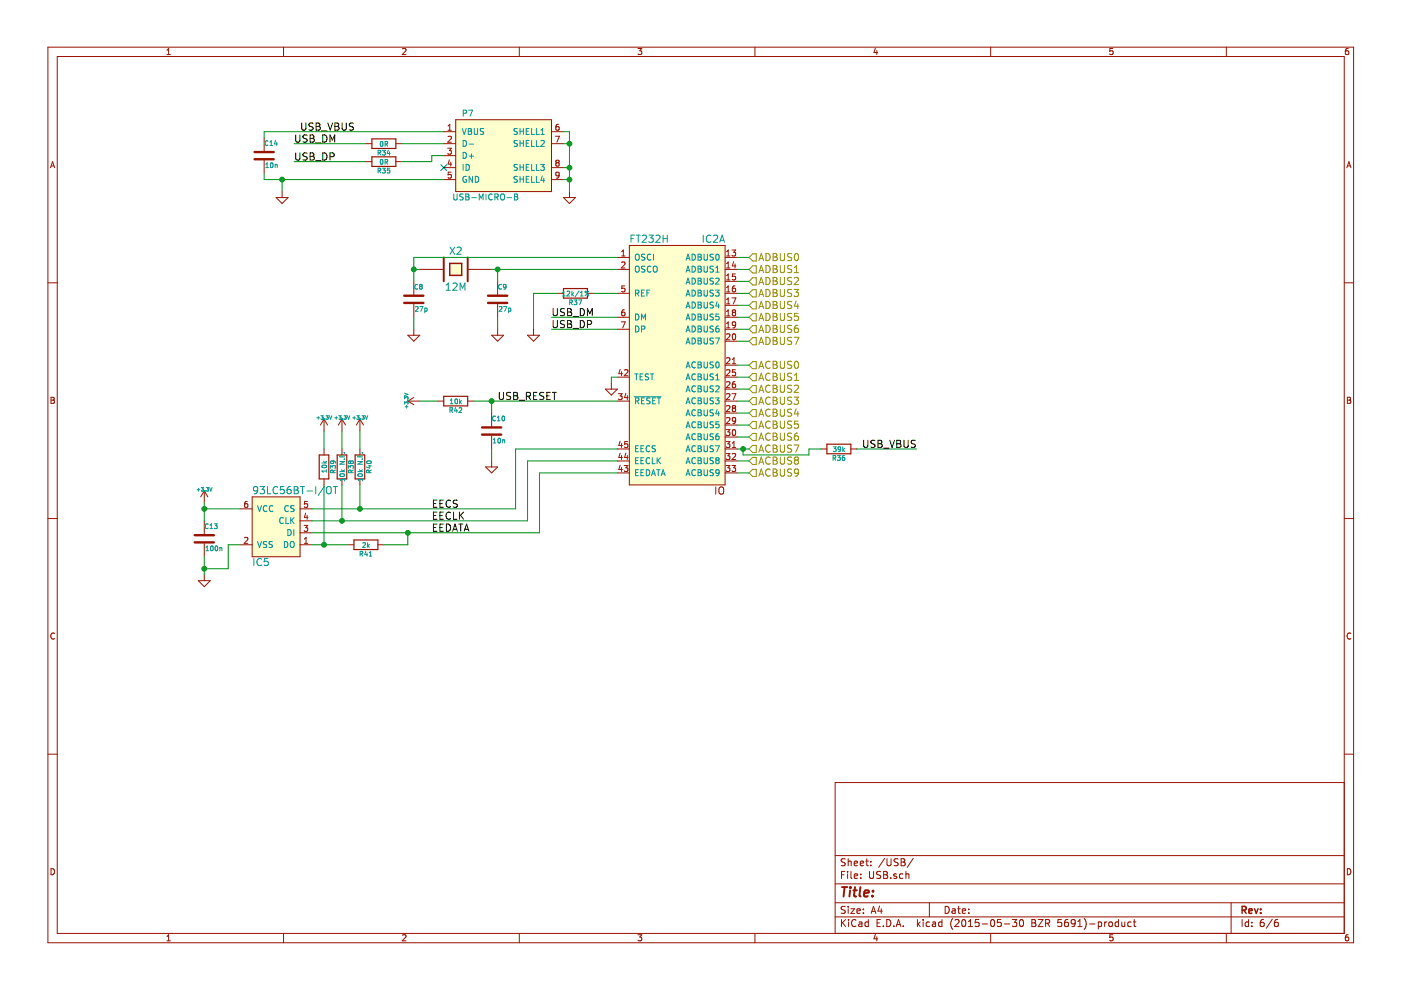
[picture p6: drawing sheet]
<svg xmlns="http://www.w3.org/2000/svg" width="297mm" height="210mm" viewBox="0 0 297 210" stroke-linecap="round" stroke-linejoin="round" font-family="sans-serif">
<g fill="#fffecd" stroke="#fffecd" stroke-width=".21">
<path d="M133.4 52h20.3v50.8h-20.3z" fill-rule="evenodd"/>
<path d="M53.5 105.4h10.1v12.6h-10.1z" fill-rule="evenodd"/>
<path d="M96.6 25.4h20.3v15.2h-20.3z" fill-rule="evenodd"/>
</g>
<g fill="none" stroke="#981200" stroke-width=".21">
<path d="M10.2 10h276.8v189.9h-276.8zM12.1 12h272.9v185.9h-272.9zM35.4 11.6h.7M35.4 10.6l.3-.3v1.3M60.1 10v2M85.3 10.4l.5-.1 .3 .3-.8 1h.8M110.1 10v2M135.3 10.3h.8l-.5 .5h.3l.2 .2-.1 .4-.2 .2-.5-.2M160.1 10v2M185.6 10.2l-.3 .9h.8M185.9 10.7v.9M210 10v2"/>
<path d="M235.9 10.3h-.6v.6l.6-.1 .1 .5-.2 .3-.5-.2M260 10v2M285.8 10.3h-.3l-.2 .3-.1 .7 .3 .3 .4-.2 .1-.4-.2-.2h-.3l-.3 .2M10.7 35.6l.4-1.3 .5 1.3M10.8 35.2h.7M56 29.2v2.8M56 34v2.8M77.6 30.5h1.3M77.6 34.3h1.3M83.9 30.5h1.3M83.9 34.3h1.3M94.1 30.5h2.5"/>
<path d="M94.1 27.9h2.5M94.1 33h2.5M94.1 35.5h2.5M94.1 38.1h2.5M94.9 31.4h.8l-.4 .5 .4 .1v.6l-.2 .1-.6-.1M95 27.6h.7M95 26.7l.4-.3v1.2M95 29l.5-.1 .2 .3-.8 1h.8M95.3 33.9l-.3 .9h.8M95.6 34.4v.8M95.7 36.5h-.7v.6h.7v.5l-.2 .2-.5-.2M96.6 25.4h20.3v15.2h-20.3z"/>
<path d="M116.9 30.5h2.6M116.9 27.9h2.6M116.9 35.5h2.6M116.9 38.1h2.6M117.8 28.9h.8l-.5 1.3M118.1 34.5l-.3-.2 .3-.3 .4 .1 .1 .2-.3 .2M118.1 34.5l-.3 .3 .1 .3 .2 .1h.2l.3-.2-.1-.4-.2-.1M118.1 34.5h.2M118.4 26.4h-.3l-.2 .3-.1 .7 .3 .2 .4-.1-.1-.6-.3-.1-.3 .3M118.6 37l-.3 .3-.4-.1v-.6l.4-.1 .3 .2-.1 .8-.3 .3h-.3M285.6 35.6l.4-1.3 .4 1.3M285.7 35.2h.6"/>
<path d="M10.2 60h1.9M58.5 41.9h2.6l-1.3 1.3zM59.8 40.6v1.3M87.7 59.7v2.7M89 57.1h5.1M99.2 57.1h5M105.5 59.7v2.7M119.5 41.9h2.5l-1.3 1.3zM120.7 40.6v1.3M130.9 54.6h2.5M130.9 57.1h2.5M131.8 54.3h.7"/>
<path d="M131.8 53.4l.4-.4v1.3M131.8 55.6l.5-.1 .2 .4-.8 .9h.8M133.4 52h20.3v50.8h-20.3zM153.7 54.6h2.6M153.7 57.1h2.6M153.7 59.7h2.6M154 54.3h.8M154 56.8h.8M154 53.4l.4-.4v1.3M154 55.9l.4-.4v1.3M154 58.4l.4-.3v1.3M154 59.4h.8"/>
<path d="M155.2 53h.8l-.5 .5 .4 .1v.5l-.2 .2-.5-.2M155.5 55.5l-.2 .9h.7M155.8 56v.8M155.9 58.1h-.6v.6h.6v.5l-.2 .2-.4-.2M285 60h2M86.5 71.1h2.5l-1.3 1.2zM87.7 64.5v2.8M87.7 69.8v1.3M104.2 71.1h2.6l-1.3 1.2zM105.5 64.5v2.8M105.5 69.8v1.3M111.9 71.1h2.5l-1.3 1.2z"/>
<path d="M113.1 69.8v1.3M118.2 62.2h1.3M124.5 62.2h1.3M130.9 62.2h2.5M130.9 67.3h2.5M130.9 69.8h2.5M130.9 80h2.5M131.5 78.3l-.3 .9h.8M131.7 68.2h.9l-.6 1.3M131.8 78.8v.9M132.4 65.7h-.4l-.1 .3-.1 .7 .2 .3 .5-.2-.1-.6h-.4l-.2 .2M132.4 78.5l.5-.1 .2 .3-.8 1h.8"/>
<path d="M132.5 60.6h-.6l-.1 .6h.7v.6l-.2 .1-.5-.1M153.7 62.2h2.6M153.7 67.3h2.6M153.7 69.8h2.6M153.7 72.3h2.6M153.7 77.4h2.6M153.7 80h2.6M153.7 64.7h2.6M154 61.9h.8M154 67h.8M154 70.9l.5-.1 .3 .3-.8 .9h.8M154 76l.5-.1 .3 .3-.8 .9h.8"/>
<path d="M154 78.5l.5-.1 .3 .3-.8 1h.8M154 61l.4-.4v1.3M154 63.5l.4-.3v1.2M154 66.1l.4-.4v1.3M154 68.6l.4-.4v1.3M154 64.4h.8M154 69.5h.8M155.2 63.2h.8l-.5 1.2M155.3 77.1h.7M155.3 76.2l.3-.3v1.2M155.4 70.9l.1-.1a.67 .67 0 0 1 .5 .6 .67 .67 0 0 1-.5 .6l-.2-.4zM155.5 66.2l-.2-.2 .2-.3 .4 .1 .1 .2-.3 .2"/>
<path d="M155.5 66.2l-.2 .3v.3l.2 .2h.2l.3-.3-.1-.3-.2-.2M155.5 66.2h.2M155.8 60.6l-.3 .1-.2 .2v.7l.2 .3 .4-.1-.1-.6-.3-.1-.2 .2M155.9 78.4h-.6v.6h.6v.5l-.2 .2-.4-.2M156 68.8l-.3 .2-.3-.1-.1-.6 .4-.1 .3 .3-.1 .7-.3 .3h-.2M10.8 84.2h.4l.3 .3-.3 .3 .4 .3-.3 .4h-.5zM10.8 84.8h.4M68.7 88.8v2.6M68.7 95.2v1.3M68.7 88.8l-.8 1.3M68.7 88.8l.8 1.3M72.5 88.8v2.6"/>
<path d="M72.5 95.2v1.3M72.5 88.8l-.8 1.3M72.5 88.8l.8 1.3M76.3 88.8v2.6M76.3 95.2v1.3M76.3 88.8l-.7 1.3M76.3 88.8l.8 1.3M86.5 85h2.5M86.5 85l1.2 .8M87.7 84.3l-1.2 .7M92.8 85h1.3M99.2 85h1.2"/>
<path d="M103 99h2.5l-1.3 1.3zM104.2 87.6v2.8M104.2 92.4v2.8M104.2 97.7v1.3M128.4 82.5h2.5l-1.3 1.3zM129.6 81.2v1.3M130.9 95.2h2.5M130.9 97.7h2.5M130.9 85h2.5M131.1 83.5h.8l-.4 .5 .4 .1v.5l-.2 .1-.6-.1M131.5 98.6l-.3 .9h.8M131.5 96.1l-.3 .9h.8"/>
<path d="M131.5 93.5l-.3 1h.8M131.8 94v.9M131.8 96.6v.8M131.8 99.1v.9M132.3 98.7h.8l-.4 .5 .4 .1v.5l-.2 .2-.6-.2M132.7 83.4l-.3 .9h.8M132.7 96.1l-.3 .9h.8M133 83.9v.8M133 96.6v.8M133.1 93.6h-.6l-.1 .6h.7v.6l-.2 .1-.5-.1M153.7 92.7h2.6M153.7 95.2h2.6"/>
<path d="M153.7 97.7h2.6M153.7 85h2.6M153.7 82.5h2.6M153.7 87.6h2.6M153.7 90.1h2.6M154 91.1h.8l-.5 .5 .4 .1v.5l-.2 .2-.5-.2M154 93.6h.8l-.5 .5 .4 .1v.6l-.2 .1-.5-.1M154 96.2h.8l-.5 .4 .4 .1v.6l-.2 .1-.5-.1M154 98.7h.8l-.5 .5 .4 .1v.5l-.2 .2-.5-.2M154 81l.5-.1 .3 .4-.8 .9h.8M154 83.6l.5-.1 .3 .3-.8 .9h.8M154 86.1l.5-.1 .3 .4-.8 .9h.8"/>
<path d="M154 88.6l.5-.1 .3 .4-.8 .9h.8M155.2 98.7h.8l-.5 .5 .4 .1v.5l-.2 .2-.5-.2M155.2 83.5h.8l-.5 1.2M155.3 96.3l.4-.1 .3 .3-.8 .9h.8M155.3 94l.3-.4v1.3M155.3 94.9h.7M155.4 91.2l.1-.1a.67 .67 0 0 1 .5 .6 .67 .67 0 0 1-.5 .7l-.2-.5zM155.5 86.5l-.2-.2 .2-.3 .4 .1 .1 .2-.3 .2M155.5 86.5l-.2 .3v.3l.2 .2h.2l.3-.3-.1-.3-.2-.2M155.5 86.5h.2M155.8 80.9l-.3 .1-.2 .2v.7l.2 .3 .4-.1-.1-.6-.3-.1-.2 .2M156 89.1l-.3 .2h-.3l-.1-.7 .4-.1 .3 .3-.1 .7-.3 .3h-.2"/>
<path d="M174 95.2h1.3M180.4 95.2h1.3M285.7 84.2h.4l.3 .3-.3 .3 .3 .3-.2 .4h-.5zM285.7 84.8h.4M10.2 109.9h1.9M43.3 104.1l-.8 1.3M43.3 104.1v2.5M43.3 110.4v2.8M43.3 115.3v2.7M43.3 104.1l.8 1.3M50.9 115.5h2.6M50.9 107.9h2.6"/>
<path d="M51.8 114l.5-.1 .3 .4-.8 .9h.8M52.4 106.3l-.3 .1-.2 .2-.1 .7 .3 .3 .4-.1-.1-.7h-.3l-.3 .2M53.5 105.4h10.1v12.6h-10.1zM63.6 115.5h2.6M63.6 113h2.6M63.6 110.4h2.6M63.6 107.9h2.6M64.5 111.4h.7l-.4 .5 .4 .1v.5l-.2 .2-.5-.2M64.5 115.2h.7M64.5 114.3l.4-.4v1.3M64.8 108.8l-.3 .9h.8M65.1 109.3v.8"/>
<path d="M65.2 106.3h-.6l-.1 .6h.7v.6l-.2 .1-.5-.1M68.7 101.5v1.3M72.5 101.5v1.3M73.8 115.5h1.2M76.3 101.5v1.3M80.1 115.5h1.3M130.9 100.3h2.5M151.8 103.2v1.6M152.5 103.5a.5 .5 0 0 1 .6-.3 .5 .5 0 0 1 .3 .6v.8l-.3 .2a.53 .53 0 0 1-.7-.5zM153.7 100.3h2.6M285 109.9h2M11.6 134.3a.58 .58 0 0 0-.8 .5 .58 .58 0 0 0 .8 .6"/>
<path d="M42 123.1h2.6l-1.3 1.3zM43.3 121.9v1.2M286.4 134.3a.58 .58 0 0 0-.8 .5 .58 .58 0 0 0 .8 .6M10.2 159.9h1.9M285 159.9h2M285 165.9h-107.9v32M10.8 184.2a.65 .65 0 0 1 .8 .6 .65 .65 0 0 1-.8 .7zM35.4 198.5l.3-.3v1.3M35.4 199.5h.7M60.1 197.9v2M85.3 198.3l.5-.1 .3 .3-.8 1h.8M110.1 197.9v2"/>
<path d="M135.3 198.2h.8l-.5 .5h.3l.2 .2-.1 .5-.2 .1-.5-.1M160.1 197.9v2M177.1 194.4h107.9M177.1 191.4h107.9M177.1 187.4h107.9M177.1 181.4h107.9M178.4 185.5h.5M178.4 195v1.5M178.6 195.6l.7 .9M179.1 184.8h-.7v1.5M179.2 192.2h-.6l-.3 .2 .1 .4 .7 .3v.4l-.2 .2-.6-.1M179.2 182.1h-.6l-.3 .2 .1 .3 .7 .4v.4l-.2 .2-.6-.1"/>
<path d="M179.3 195l-.9 .8M179.7 184.8v.1M179.7 185.3v1M179.8 182.1v1.5M179.8 192.2v.1M179.8 192.7v1M179.8 182.7l.2-.1h.4l.1 1M179.9 195v.1M179.9 195.5v1M180.4 192.7h.8l-.8 1h.8M180.4 184.8v1.3l.2 .2M181.1 183.1l.7-.2v-.3h-.5l-.2 .2 .1 .7h.6"/>
<path d="M181.1 185.8l.7-.2v-.3h-.4l-.3 .2 .1 .7h.6M181.5 195.1a.71 .71 0 0 0-1 .5 .71 .71 0 0 0 .7 .9l.3-.2M181.7 193.2l.7-.2-.1-.2-.4-.1-.2 .2 .1 .7h.5M182.1 195.5h.6l.1 1M182.4 183.1l.7-.2v-.3h-.5l-.2 .2 .1 .7h.6M182.5 186.1v.2M182.5 185.3v.2M182.8 195.8l-.8 .3 .3 .4 .5-.1M183.1 193.5v.2M183.1 192.8v.1M183.6 182.6h.5M183.8 182.1v1.3l.3 .2"/>
<path d="M184.1 195.5h-.4l-.3 .2 .1 .6 .2 .2 .4-.1M184.1 195v1.5M184.4 184.8v1.2l.2 .3h.3l.3-.3v-1.2M184.6 183.4v.2M184.6 182.6v.2M184.7 193.7l.5-1.5 .5 1.5M184.8 193.2h.7M185.6 198.1l-.3 .9h.8M185.9 198.6v.9M186 195.7h.5M186.5 192.1l-.4 1.1h1M186.7 195h-.7v1.5h.7"/>
<path d="M186.7 184.8h-.6l-.2 .2v.3l.7 .4v.4l-.2 .2-.5-.1M186.8 192.7v1M187.3 196.3v.2M187.3 185.5h.6M187.3 184.8h.6l.2 .2-.2 .5 .2 .1 .1 .4-.3 .3h-.6zM187.6 182l-1.3 1.9M188 195a.76 .76 0 0 1 .9 .7 .76 .76 0 0 1-.9 .8zM188.1 182.1v1.2l.2 .3h.3l.3-.3v-1.2M188.8 186.1v.2M189.5 196.3v.2M190 196.5l.5-1.5 .5 1.5M190.1 185.3h-.4l-.2 .2 .1 .2 .5 .1v.4h-.6"/>
<path d="M190.1 196h.8M190.4 182.1h-.6l-.2 .2v.3l.7 .4v.4l-.2 .2-.5-.1M191.1 182.1h.5l.2 .2-.2 .5 .2 .1 .1 .4-.3 .3h-.5zM191.1 182.8h.5M191.4 185.3h-.4l-.3 .2 .1 .6 .2 .2 .4-.1M191.5 196.3v.2M192.1 185.4l.2-.1h.4v1M192.1 184.8v1.5M193.6 182l-1.2 1.9M194.5 195v1.5M194.7 195.9l.4 .6M195.1 195.5l-.6 .5"/>
<path d="M195.7 195v.1M195.7 195.5v1M197 191.4v3M197.1 195.5h-.5l-.2 .2v.6l.2 .2 .5-.1M197.7 195.5h.6l.1 1M198.4 195.8l-.7 .3 .2 .4 .5-.1M199.7 195.5h-.4l-.3 .2 .1 .6 .2 .2 .4-.1M199.7 195v1.5M200.4 192.2a.76 .76 0 0 1 .9 .7 .76 .76 0 0 1-.9 .8zM201.9 192.8h.6v.9M202 194.8a1.71 1.71 0 0 0 0 2.2M202.5 195.1l.6-.1 .2 .4-.9 1.1h.9"/>
<path d="M202.5 193l-.7 .3 .2 .4 .5-.1M203 192.7h.6M203.2 192.2v1.3l.4 .2M204 193.2l.7-.2v-.2l-.4-.1-.3 .2 .1 .7h.6M204.1 195h.2a.8 .8 0 0 1 .5 .7 .8 .8 0 0 1-.5 .8 .97 .97 0 0 1-.2-1.5zM205.3 196.5h.9M205.3 195.4l.5-.4v1.5M205.4 193.5v.2M205.4 192.8v.1M207.5 195h-.7l-.1 .7 .8-.1 .1 .2-.1 .5-.2 .2-.6-.2M208.2 195.9h1.2M210 197.9v2"/>
<path d="M210.2 195h.2a.8 .8 0 0 1 .5 .7 .8 .8 0 0 1-.5 .8 .97 .97 0 0 1-.2-1.5zM212.2 195h-.7l-.1 .7 .8-.1 .1 .2-.1 .5-.2 .2-.6-.2M212.9 195.9h1.2M214.6 195h1l-.5 .5 .4 .2v.6l-.2 .2-.7-.2M216.4 195h.1a.8 .8 0 0 1 .5 .7 .8 .8 0 0 1-.5 .8 .97 .97 0 0 1-.1-1.5zM218.8 195h.5l.3 .2-.3 .5 .3 .1v.4l-.2 .3h-.6zM218.8 195.7h.5M220.1 195h1l-1 1.5h1M221.7 195.7h.7l.2-.2-.1-.4-.2-.1h-.6v1.5M222.1 195.7l.5 .8M225 195h-.7v.7l.7-.1 .1 .2-.1 .5-.2 .2-.5-.2M226.4 195h-.4a1.11 1.11 0 0 0-.2 1.4l.5 .1 .2-.2v-.5l-.2-.3-.5 .1-.1 .2"/>
<path d="M228 195.6l-.3 .3h-.3l-.3-.3v-.4l.3-.2h.3l.3 .2a1.01 1.01 0 0 1-.5 1.3h-.2M228.5 196.5h.9M228.5 195.4l.5-.4v1.5M229.9 194.8a1.71 1.71 0 0 1 0 2.2M231 195.9h1.2M232.9 195.5h.4l.3 .2-.2 .7h-.5M232.9 195.5v1.5M234.2 195.5v1M234.6 195.5l-.4 .2M235.2 195.6l.2-.1 .4 .1 .1 .6-.2 .2-.3 .1-.2-.2zM235.9 198.2h-.6v.6l.6-.1 .1 .5-.2 .3-.5-.1M237.1 195.5h-.4l-.3 .2 .1 .6 .2 .2 .4-.1"/>
<path d="M237.1 195v1.5M237.8 195.5l.1 .9 .4 .1 .2-.2M238.5 195.5v1M239.8 195.5h-.4l-.3 .2 .1 .6 .2 .2 .4-.1M240.3 195.5h.5M240.5 195v1.3l.3 .2M260 197.9v2M261 191.4v6.5M263.4 195v1.5M264.7 195.5h-.4l-.3 .2 .1 .6 .2 .2 .4-.1M264.7 195v1.5M265.4 196.3v.2"/>
<path d="M265.4 195.5v.2M267.9 195h-.4a1.11 1.11 0 0 0-.2 1.4l.5 .1 .2-.2 .1-.5-.3-.3-.5 .1-.1 .2M269.8 194.9l-1.3 1.9M270.9 195h-.4a1.11 1.11 0 0 0-.2 1.4l.5 .1 .2-.2v-.5l-.2-.3-.5 .1-.1 .2M285.7 184.2a.65 .65 0 0 1 .7 .6 .65 .65 0 0 1-.7 .7zM285.8 198.2h-.3l-.2 .3-.1 .7 .3 .3 .4-.1 .1-.5-.2-.2h-.3l-.3 .2"/>
</g>
<g fill="none" stroke="#009596" stroke-width=".21">
<path d="M56.4 35.5h.5M56.4 34.8l.2-.3v1M56.8 29.9a.44 .44 0 0 0-.6 .4 .44 .44 0 0 0 .6 .4M57.2 30.8h.6M57.2 30.1l.3-.3v1M57.5 34.6l.1-.1a.49 .49 0 0 1 .3 .5 .49 .49 0 0 1-.4 .5l-.2-.3zM58.3 34.9v.6M58.4 34.9l-.1 .1M58.4 34.9h.3l.1 .6M58.4 29.8l-.2 .7h.6M58.7 30.2v.6M80.2 36.2l.5-.1v-.4h-.5v1"/>
<path d="M80.2 32.4l.5-.1v-.4h-.5v1M80.4 32.4l.3 .5M80.4 36.2l.3 .5M80.7 30.1l.2-.1a.49 .49 0 0 1 .3 .5 .49 .49 0 0 1-.4 .5l-.2-.4zM80.8 33.9l.1-.1a.49 .49 0 0 1 .3 .5 .49 .49 0 0 1-.4 .5l-.2-.4zM81.1 35.7h.6l-.3 .3 .3 .1v.5h-.6M81.1 31.9h.6l-.3 .3 .3 .1v.5h-.6M81.6 30.5h.5v-.4l-.5-.1v1M81.6 34.3h.5v-.4l-.5-.1v1M81.9 30.5l.3 .5M81.9 34.3l.3 .5M82.3 31.8l-.2 .7h.6"/>
<path d="M82.6 32.2v.7M82.6 35.7h-.4l-.1 .4h.5v.5h-.5M98 27.2l.4 1.3 .5-1.3M98.2 29.8a.64 .64 0 0 1 .7 .6 .64 .64 0 0 1-.7 .6zM98.2 32.3a.64 .64 0 0 1 .7 .7 .64 .64 0 0 1-.7 .6zM98.2 34.9v1.2M98.2 24l.6-.1 .1-.4-.7-.1v1.2M98.8 34.9a.64 .64 0 0 1 .7 .6 .64 .64 0 0 1-.7 .6zM98.9 37.4a.59 .59 0 0 0-.8 .6 .59 .59 0 0 0 .8 .6v-.5h-.2M99.3 27.2h.4l.2 .3-.2 .3 .2 .1 .1 .4-.2 .2h-.5zM99.3 27.8h.4M99.4 23.4h.8l-.5 1.2"/>
<path d="M99.5 30.6h.9M99.5 33.1h.9M99.9 32.6v1M100.2 37.4v1.3l-.7-1.3v1.3M100.6 27.2v1.1l.2 .2h.2l.3-.2v-1.1M100.8 37.4a.64 .64 0 0 1 .7 .6 .64 .64 0 0 1-.7 .7zM102.5 27.3h-.6v.4a.54 .54 0 0 1 .6 .7l-.2 .1-.5-.1M109.7 27.3h-.6l-.1 .4a.54 .54 0 0 1 .6 .7l-.1 .1-.5-.1M109.7 29.8h-.6l-.1 .5a.54 .54 0 0 1 .6 .6l-.1 .1h-.5M109.7 34.9h-.6l-.1 .4a.54 .54 0 0 1 .6 .7l-.1 .1-.5-.1M109.7 37.4h-.6l-.1 .5a.54 .54 0 0 1 .6 .6l-.1 .2-.5-.1M110.3 27.8h.7"/>
<path d="M110.3 27.2v1.3M110.3 29.8v1.2M110.3 34.9v1.2M110.3 37.4v1.3M110.3 30.4h.7M110.3 35.4h.7M110.3 38h.7M111 27.2v1.3M111 29.8v1.2M111 34.9v1.2M111 37.4v1.3M111.6 27.8h.4"/>
<path d="M111.6 30.4h.4M111.6 35.4h.4M111.6 38h.4M112.2 34.9h-.6v1.2h.6M112.2 27.2h-.6v1.3h.6M112.2 29.8h-.6v1.2h.6M112.2 37.4h-.6v1.3h.6M112.7 27.2v1.3h.6M112.7 29.8v1.2h.6M112.7 34.9v1.2h.6M112.7 37.4v1.3h.6M113.7 27.2v1.3h.6"/>
<path d="M113.7 29.8v1.2h.6M113.7 34.9v1.2h.6M113.7 37.4v1.3h.6M114.6 34.9h.8l-.4 .4 .4 .1v.6l-.2 .1-.6-.1M114.7 28.5h.7M114.7 29.9l.5-.1 .2 .3-.8 .9h.8M114.7 27.6l.4-.4v1.3M115 37.3l-.3 .9h.8M115.3 37.8v.9M95.4 52.4l1 1.5M96.2 41.1v1l.2 .3h.3l.2-.3v-1M96.4 52.4l-1 1.5"/>
<path d="M96.9 52.5l.6-.1 .3 .4-1 1.1h1M98.2 41.2h-.6l-.1 .4a.54 .54 0 0 1 .6 .7l-.1 .1-.5-.1M98.8 41.1h.4l.2 .3-.2 .3 .2 .1 .1 .3-.3 .3h-.4zM98.8 41.7h.4M100 41.9h1M101.6 42.4v-1.3l.4 .9 .4-.9v1.3M103 41.1v1.3M104.4 41.2a.56 .56 0 0 0-.8 .5 .56 .56 0 0 0 .8 .6M104.9 41.8l.6-.1 .1-.5-.7-.1v1.3M105.2 41.8l.4 .6M106.2 41.3l.2-.2 .4 .1 .2 .8a.42 .42 0 0 1-.2 .3 .42 .42 0 0 1-.5 0l-.2-.3zM107.5 41.9h1"/>
<path d="M109.1 41.1h.4l.2 .3-.2 .3 .2 .1 .1 .3-.2 .3h-.5zM109.1 41.7h.4M133.8 50.6h.5M134.5 49.9h-.7v1.5M134.8 54.1l.2-.2h.4l.1 .8a.42 .42 0 0 1-.2 .4 .42 .42 0 0 1-.4 0l-.2-.4zM134.9 56.5h.5l.1 .8a.42 .42 0 0 1-.2 .4 .42 .42 0 0 1-.4-.1l-.2-.3zM134.9 49.9h.8M135.3 49.9v1.5M136.2 50l.6-.1 .3 .4-1 1.1h1M136.7 53.9h-.6v.5a.54 .54 0 0 1 .6 .6l-.2 .2-.5-.1M136.7 56.5h-.6v.4a.54 .54 0 0 1 .6 .7l-.2 .1-.5-.1M137.6 49.9h.9l-.5 .5 .5 .3-.1 .5-.2 .2-.6-.2"/>
<path d="M138 54a.56 .56 0 0 0-.8 .5 .56 .56 0 0 0 .8 .5M138 56.5a.56 .56 0 0 0-.8 .6 .56 .56 0 0 0 .8 .5M138.6 53.9v1.3M138.6 56.6l.2-.2 .4 .1 .1 .8a.42 .42 0 0 1-.2 .4 .42 .42 0 0 1-.4-.1l-.2-.3zM139.1 50l.5-.1 .4 .4-1 1.1h1M140.6 50.6h.9M140.6 49.9v1.5M141.5 49.9v1.5M145.5 55.2l.4-1.3 .4 1.3M145.5 57.7l.4-1.3 .4 1.3M145.6 54.8h.6M145.6 57.3h.6"/>
<path d="M145.6 59.9h.6M146.7 53.9a.64 .64 0 0 1 .8 .6 .64 .64 0 0 1-.8 .7zM146.7 56.4a.64 .64 0 0 1 .8 .7 .64 .64 0 0 1-.8 .6zM146.7 59a.64 .64 0 0 1 .8 .6 .64 .64 0 0 1-.8 .6zM148 53.9h.4l.3 .2-.3 .4 .3 .1v.3l-.2 .3h-.5zM148 56.4h.4l.3 .3-.3 .3 .3 .1v.3l-.2 .3h-.5zM148 59h.4l.3 .2-.3 .4 .3 .1v.3l-.2 .2h-.5zM148 54.5h.4M148 57h.4M148 59.6h.4M149.1 49.9v1.5M149.3 53.9v1l.2 .3h.3l.2-.3v-1"/>
<path d="M149.3 56.4v1l.2 .3h.3l.2-.3v-1M149.3 59v1l.2 .2h.3l.2-.2v-1M150.7 50a.72 .72 0 0 0-1 .5 .72 .72 0 0 0 .7 .9l.3-.2M151.3 53.9h-.7v.5a.54 .54 0 0 1 .6 .6l-.2 .2-.5-.1M151.3 56.5h-.7v.4a.54 .54 0 0 1 .6 .7l-.2 .1-.5-.1M151.3 59h-.7v.5a.54 .54 0 0 1 .6 .6l-.2 .1h-.5M151.3 50l.6-.1 .3 .4-1 1.1h1M151.8 57.7h.7M151.8 59.1l.4-.1 .3 .3-.8 .9h.8M151.8 56.8l.3-.4v1.3M151.9 54l.1-.1a.67 .67 0 0 1 .5 .6 .67 .67 0 0 1-.5 .7l-.2-.5zM152.6 51.4l.5-1.5 .5 1.5"/>
<path d="M152.7 50.9h.8M88.1 65.1l.4-.1 .1 .3-.6 .7h.6M88.5 60.4a.44 .44 0 0 0-.6 .4 .44 .44 0 0 0 .6 .4M89 65h.7l-.5 1M89.1 60.7l-.1-.2 .1-.2 .4 .1-.2 .3M89.1 60.7l-.1 .2 .1 .4 .4-.1v-.4l-.2-.1M89.1 60.7h.2M90.1 65.4l.3-.1 .2 .2-.1 .5h-.4M90.1 65.3v1M94.6 61.5h.9M94.6 60.4l.4-.4v1.5M96 60.2l.6-.2 .3 .4-.9 1.1h.9"/>
<path d="M97.6 61.5v-1.5l.5 1.1 .5-1.1v1.5M105.9 65.1l.3-.1 .2 .3-.6 .7h.6M106.3 60.4a.44 .44 0 0 0-.6 .4 .44 .44 0 0 0 .6 .4M106.8 65h.6l-.4 1M106.8 60.3l.5 .1-.1 .5h-.4zM107.3 60.9l-.2 .4h-.3M107.3 60.7v.1M107.8 65.4l.3-.1 .2 .2-.1 .5h-.4M107.8 65.3v1M119.3 62.8h.5M119.3 62l.2-.3v1.1M120.2 61.8l.4-.1 .2 .3-.6 .8h.6"/>
<path d="M120.8 64.1h.5v-.5h-.5v1M121 64.1l.3 .5M121.2 61.7v1.1M121.3 62.4l.3 .4M121.6 62.1l-.4 .4M121.7 63.6h.6l-.3 .4 .3 .1v.4h-.6M122.7 63.6h.6l-.4 1M122.8 61.7l-.9 1.3M123.1 62.8h.5M123.1 62l.3-.3v1.1M124.6 62.5h.1v.2h-.1zM124.8 61.7l-.8 1.1"/>
<path d="M134.6 79.3h.7M134.8 62.2l.6-.1v-.5l-.6-.1v1.3M134.8 66.6a.64 .64 0 0 1 .7 .6 .64 .64 0 0 1-.7 .7zM134.8 69.1a.64 .64 0 0 1 .7 .7 .64 .64 0 0 1-.7 .6zM134.9 79.3v1.2M135.1 62.2l.4 .6M135.7 79.9h.4M136 69.8l.6-.1 .1-.5-.7-.1v1.3M136 67.9v-1.3l.5 .9 .4-.9v1.3M136 62.1h.5M136.3 79.3h-.6v1.2h.6M136.6 61.5h-.6v1.3h.6"/>
<path d="M137.2 62.1h.4M137.5 79.3h-.6v.5a.54 .54 0 0 1 .6 .6l-.2 .1h-.5M137.8 61.5h-.6v1.3M137.9 79.3h.7M138.3 79.3v1.2M145.5 72.9l.4-1.2 .4 1.2M145.5 78l.4-1.3 .4 1.3M145.5 60.2l.4-1.2 .4 1.2M145.5 62.8l.4-1.3 .4 1.3M145.5 65.3l.4-1.3 .4 1.3M145.5 67.9l.4-1.3 .4 1.3M145.5 70.4l.4-1.3 .4 1.3"/>
<path d="M145.6 72.6h.6M145.6 77.6h.6M145.6 62.4h.6M145.6 64.9h.6M145.6 67.5h.6M145.6 70h.6M146.7 61.5a.64 .64 0 0 1 .8 .6 .64 .64 0 0 1-.8 .7zM146.7 66.6a.64 .64 0 0 1 .8 .6 .64 .64 0 0 1-.8 .7zM146.7 69.1a.64 .64 0 0 1 .8 .7 .64 .64 0 0 1-.8 .6zM146.7 64a.64 .64 0 0 1 .8 .7 .64 .64 0 0 1-.8 .6zM146.7 71.7a.64 .64 0 0 1 .8 .6 .64 .64 0 0 1-.8 .6zM147.4 76.8a.56 .56 0 0 0-.7 .6 .56 .56 0 0 0 .7 .5"/>
<path d="M147.4 79.4a.56 .56 0 0 0-.7 .5 .56 .56 0 0 0 .7 .5M148 61.5h.4l.3 .2-.3 .4 .3 .1v.3l-.2 .3h-.5zM148 62.1h.4M148 66.6h.4l.3 .2-.3 .4 .3 .1v.3l-.2 .3h-.5zM148 69.1h.4l.3 .3-.3 .3 .3 .1v.3l-.2 .3h-.5zM148 71.7h.4l.3 .2-.3 .3 .3 .2v.3l-.2 .2h-.5zM148 64h.4l.3 .3-.3 .3 .3 .2v.3l-.2 .2h-.5zM148 76.7h.4l.3 .3-.3 .3 .3 .2v.3l-.2 .2h-.5zM148 79.3h.4l.3 .2-.3 .4 .3 .1v.3l-.2 .2h-.5zM148 72.2h.4M148 77.3h.4M148 79.9h.4"/>
<path d="M148 64.6h.4M148 67.2h.4M148 69.7h.4M149.3 61.5v1l.2 .3h.3l.2-.3v-1M149.3 66.6v1l.2 .3h.3l.2-.3v-1M149.3 69.1v1l.2 .3h.3l.2-.3v-1M149.3 71.7v1l.2 .2h.3l.2-.2v-1M149.3 64v1.1l.2 .2h.3l.2-.2v-1.1M149.3 76.7v1.1l.2 .2h.3l.2-.2v-1.1M149.3 79.3v1l.2 .2h.3l.2-.2v-1M151.3 61.6h-.7v.4a.54 .54 0 0 1 .6 .7l-.2 .1-.5-.1M151.3 66.6h-.7v.5a.54 .54 0 0 1 .6 .6l-.2 .2-.5-.1"/>
<path d="M151.3 69.2h-.7v.4a.54 .54 0 0 1 .6 .7l-.2 .1-.5-.1M151.3 71.7h-.7v.4a.54 .54 0 0 1 .6 .7l-.2 .1h-.5M151.3 76.8h-.7v.4a.54 .54 0 0 1 .6 .7l-.2 .1-.5-.1M151.3 64.1h-.7v.4a.54 .54 0 0 1 .6 .7l-.2 .1-.5-.1M151.3 79.3h-.7v.5a.54 .54 0 0 1 .6 .6l-.2 .1h-.5M151.7 61.5h.8l-.5 .5 .4 .1v.6l-.2 .1-.5-.1M151.7 71.7h.8l-.5 1.2M151.8 79.6l.3-.3v1.2M151.9 76.8l.1-.1a.67 .67 0 0 1 .5 .7 .67 .67 0 0 1-.5 .6l-.2-.5zM152 64l-.2 .9h.7M152.3 69.1l-.3 .1-.2 .2v.7l.2 .3 .4-.1-.1-.6-.3-.1-.2 .2M152.3 64.5v.8"/>
<path d="M152.4 66.6h-.6v.6h.6v.5l-.2 .2-.4-.2M67.2 88.6h.6M67.5 88.3v.6M68 88.1h.5l-.2 .3 .2 .2v.2h-.5M68.2 98.2h1.1M68.3 98.8a.62 .62 0 0 1 1 .2 .59 .59 0 0 1-1.1-.1zM68.6 97.8l.4 .4M68.8 88.8v.1M69.1 88.1h.5l-.2 .3 .2 .2v.2M69.1 88.8h.4M69.3 99.6v.5M69.3 99.9h-1.1l.3 .2"/>
<path d="M69.3 97.8l-.4 .3M69.6 88.8h-.1M69.8 88.1l.3 .8 .2-.8M70.1 99.3v-.6l.4 .3 .1-.3h.4v.6M70.5 97.7l.2 .2v.3h-.6v-.3l.2-.2 .6 .1 .2 .4M71 88.6h.6M71.1 99.7l-.5 .3M71.3 88.3v.6M71.8 88.1h.5l-.2 .3 .2 .2v.2h-.5M72 96.4v.5h1.1M72 100h1.1M72 97.9h1.1l-1.1 .5h1.1"/>
<path d="M72.4 99.6l.4 .4M72.5 96.5v.4M72.7 88.8v.1M72.9 88.1h.5l-.2 .3 .2 .2v.2M72.9 88.8h.4M73 97.4h.1M73 96h.1M73.1 99.6l-.4 .3M73.4 88.8h-.1M73.6 88.1l.3 .8 .3-.8M73.9 99.3v-.6l.4 .3 .1-.3h.4v.6M74.3 97.9l-.1-.2-.3 .2 .2 .4 .2-.2"/>
<path d="M74.3 97.9l.2-.2 .4 .2-.2 .4-.4-.2M74.3 97.9v.2M74.8 88.6h.6M74.9 99.7l-.5 .3M75.1 88.3v.6M75.7 88.1h.4l-.2 .3 .2 .2v.2M75.7 88.8h.4M75.9 100h1M75.9 97.9h1l-1 .5h1M75.9 96.4v.5h1M76.1 88.8h.1M76.2 99.6l.4 .4"/>
<path d="M76.3 96.5v.4M76.5 88.8v.1M76.7 88.1h.5l-.2 .3 .2 .2v.2M76.7 88.8h.4M76.8 97.4h.1M76.8 96h.1M76.9 99.6l-.4 .3M77.2 88.8h-.1M77.5 88.1l.2 .8 .3-.8M77.8 97.8a.55 .55 0 0 1 .9 .3 .59 .59 0 0 1-1-.1zM78 98.8h.7M78.4 98.6v.7l-.7-.3"/>
<path d="M78.7 99.7l-.5 .3M85.8 85.7v-.5l.2 .2 .2-.2h.2v.5M85.8 83.4l.7 .2-.7 .3M85.9 86.2h.6M86.2 86v.5M86.4 84.2l-.2-.1-.2 .3-.2-.3v.5M86.4 84.9h.1M86.4 84.2h.1M86.5 84.2l-.1 .4M95.4 87l.5-.1v-.4l-.5-.1v1.1M95.5 85.6h.5M95.5 84.9l.3-.3v1"/>
<path d="M95.6 87l.4 .5M96.5 84.7l.2-.1a.49 .49 0 0 1 .3 .5 .49 .49 0 0 1-.4 .4l-.2-.3zM96.6 86.4l-.2 .7h.6M96.8 86.8v.7M97.3 86.5l.4-.1 .2 .3-.6 .8h.6M97.5 84.6v1M97.5 85.2l.3 .4M97.8 84.9l-.3 .4M104.6 93.9h.6M104.6 93.2l.3-.3v1M105 88.3a.44 .44 0 0 0-.6 .4 .44 .44 0 0 0 .6 .4M105.5 88.5l.2-.3v1"/>
<path d="M105.5 89.2h.5M105.6 93l.2-.1a.49 .49 0 0 1 .3 .5 .49 .49 0 0 1-.4 .5l-.1-.4zM106.5 88.3l.1-.1a.49 .49 0 0 1 .4 .5 .49 .49 0 0 1-.5 .5l-.1-.4zM106.6 93.3h.4v.6M106.6 93.2v.7M134.4 84.1h5.8M134.8 85l.6-.1v-.4l-.6-.1v1.2M134.8 95.1h.4M134.8 97.6h.4M135.1 85l.4 .6M135.4 94.5h-.6v1.3h.6M135.4 97h-.6v1.3h.6"/>
<path d="M135.4 99.6h-.6v1.3h.6M135.9 95.1h.4M135.9 97.6h.4M136 84.9h.5M136.5 94.5h-.6v1.3h.6M136.5 97h-.6v1.3h.6M136.5 99.6h-.6v1.3h.6M136.6 84.4h-.6v1.2h.6M137 99.6a.64 .64 0 0 1 .8 .6 .64 .64 0 0 1-.8 .7zM137.7 94.6a.56 .56 0 0 0-.7 .5 .56 .56 0 0 0 .7 .6M137.7 97.2a.56 .56 0 0 0-.7 .5 .56 .56 0 0 0 .7 .5M137.8 84.4h-.6v.4a.54 .54 0 0 1 .6 .7l-.2 .1-.5-.1"/>
<path d="M138.3 97v1.3h.6M138.4 84.9h.4M139 94.6h-.6l-.1 .4a.54 .54 0 0 1 .6 .7l-.2 .1-.4-.1M139 84.4h-.6v1.2h.6M139.2 99.6h.7M139.3 97v1.3M139.3 84.4h.8M139.5 97.6l.5 .7M139.6 99.6v1.3M139.7 84.4v1.2M140 97l-.7 .8M145.5 93.2l.4-1.2 .4 1.2"/>
<path d="M145.5 95.8l.4-1.3 .4 1.3M145.5 98.3l.4-1.3 .4 1.3M145.5 80.5l.4-1.2 .4 1.2M145.5 83.1l.4-1.3 .4 1.3M145.5 85.6l.4-1.2 .4 1.2M145.5 88.2l.4-1.3 .4 1.3M145.5 90.7l.4-1.3 .4 1.3M145.6 92.9h.6M145.6 95.4h.6M145.6 97.9h.6M145.6 80.2h.6M145.6 82.7h.6"/>
<path d="M145.6 85.2h.6M145.6 87.8h.6M145.6 90.3h.6M147.4 92.1a.56 .56 0 0 0-.7 .5 .56 .56 0 0 0 .7 .5M147.4 81.9a.56 .56 0 0 0-.7 .5 .56 .56 0 0 0 .7 .6M147.4 84.5a.56 .56 0 0 0-.7 .5 .56 .56 0 0 0 .7 .5M147.4 87a.56 .56 0 0 0-.7 .5 .56 .56 0 0 0 .7 .5M147.4 89.5a.56 .56 0 0 0-.7 .6 .56 .56 0 0 0 .7 .5M147.4 94.6a.56 .56 0 0 0-.7 .5 .56 .56 0 0 0 .7 .6M147.4 97.2a.56 .56 0 0 0-.7 .5 .56 .56 0 0 0 .7 .5M147.4 99.7a.56 .56 0 0 0-.7 .5 .56 .56 0 0 0 .7 .5M148 81.8h.4l.3 .2-.3 .4 .3 .1v.3l-.2 .3h-.5z"/>
<path d="M148 84.4h.4l.3 .2-.3 .3 .3 .2v.3l-.2 .2h-.5zM148 86.9h.4l.3 .2-.3 .4 .3 .1v.3l-.2 .3h-.5zM148 89.4h.4l.3 .3-.3 .3 .3 .1v.3l-.2 .3h-.5zM148 92h.4l.3 .2-.3 .4 .3 .1v.3l-.2 .2h-.5zM148 94.5h.4l.3 .2-.3 .4 .3 .1v.3l-.2 .3h-.5zM148 97h.4l.3 .3-.3 .3 .3 .2v.3l-.2 .2h-.5zM148 99.6h.4l.3 .2-.3 .4 .3 .1v.3l-.2 .3h-.5zM148 92.6h.4M148 95.1h.4M148 97.6h.4M148 84.9h.4M148 82.4h.4"/>
<path d="M148 87.5h.4M148 90h.4M149.3 81.8v1l.2 .3h.3l.2-.3v-1M149.3 84.4v1l.2 .2h.3l.2-.2v-1M149.3 86.9v1l.2 .3h.3l.2-.3v-1M149.3 89.4v1l.2 .3h.3l.2-.3v-1M149.3 92v1l.2 .2h.3l.2-.2v-1M149.3 94.5v1l.2 .3h.3l.2-.3v-1M149.3 97v1.1l.2 .2h.3l.2-.2v-1.1M149.3 99.6v1l.2 .3h.3l.2-.3v-1M151.3 81.9h-.7v.4a.54 .54 0 0 1 .6 .7l-.2 .1-.5-.1M151.3 84.4h-.7v.4a.54 .54 0 0 1 .6 .7l-.2 .1-.5-.1"/>
<path d="M151.3 86.9h-.7v.5a.54 .54 0 0 1 .6 .6l-.2 .2-.5-.1M151.3 89.5h-.7v.4a.54 .54 0 0 1 .6 .7l-.2 .1-.5-.1M151.3 92h-.7v.5a.54 .54 0 0 1 .6 .6l-.2 .1h-.5M151.3 94.6h-.7v.4a.54 .54 0 0 1 .6 .7l-.2 .1-.5-.1M151.3 97.1h-.7v.4a.54 .54 0 0 1 .6 .7l-.2 .1-.5-.1M151.3 99.6h-.7v.5a.54 .54 0 0 1 .6 .6l-.2 .2-.5-.1M151.7 84.4h.8l-.5 .4 .4 .1v.6l-.2 .1-.5-.1M151.7 94.5h.8l-.5 1.3M151.8 81.9l.4-.1 .3 .4-.8 .9h.8M151.8 80.5h.7M152 97.6l-.2-.2 .2-.4 .4 .2 .1 .2-.3 .2M152 97.6l-.2 .2v.4l.2 .1h.2l.3-.2-.1-.4-.2-.1"/>
<path d="M152 97.6h.2M152 86.8l-.2 .9h.7M152.3 92h-.3l-.2 .3v.7l.2 .2 .4-.1-.1-.6h-.3l-.2 .2M152.3 87.3v.9M152.4 89.4h-.6v.6h.6v.6l-.2 .1-.4-.1M176.6 97.1h.5v-.5h-.5v1M176.7 94.7h.6l-.4 .4 .3 .1v.5h-.5M176.9 97.1l.3 .5M177.6 96.6h.6l-.4 .4 .3 .1v.4h-.5M178.2 95.2l-.1 .2-.3-.1v-.5l.3-.1 .1 .2v.6l-.4 .3M178.7 94.7v1.1M178.8 95.4l.3 .4"/>
<path d="M179 96.6l-.3 .1-.1 .7 .1 .2 .4-.1-.1-.5h-.3l-.1 .2M179.1 95.1l-.4 .4M41.8 103.8h.6M42.1 103.5v.6M42.7 103.4h.4l-.2 .2 .2 .2v.3h-.4M43.5 104.1h.1M43.7 116.8h.5M43.7 116.1l.2-.3v1M43.7 103.4h.5l-.2 .2 .2 .2v.3h-.5M44.1 111.2a.44 .44 0 0 0-.6 .4 .44 .44 0 0 0 .6 .4M44.5 103.4l.2 .7 .3-.7M44.5 112.1h.6"/>
<path d="M44.5 111.4l.3-.3v1M44.7 115.9l.2-.1a.49 .49 0 0 1 .3 .5 .49 .49 0 0 1-.4 .4l-.2-.3zM45.4 111.1h.7l-.4 .3 .3 .1v.5h-.6M45.7 115.9l.1-.1a.49 .49 0 0 1 .4 .5 .49 .49 0 0 1-.5 .4l-.1-.3zM46.6 116.2l.4-.1v.7M46.6 116.1v.7M53.8 118.4v1.5M54.6 114.8l.4 1.3 .4-1.3M54.6 107.2l.4 1.3 .4-1.3M54.6 103.8l-.3 .3h-.3l-.3-.3 .1-.5 .5-.1a.96 .96 0 0 1-.1 1.5h-.3M55.1 103.2h1l-.5 .6 .5 .2-.1 .5-.2 .2-.7-.2M55.4 118.6a.72 .72 0 0 0-1 .4 .72 .72 0 0 0 .7 .9l.3-.1"/>
<path d="M56.5 114.9h-.6v.4a.54 .54 0 0 1 .6 .7l-.2 .1-.5-.1M56.6 107.3a.56 .56 0 0 0-.8 .5 .56 .56 0 0 0 .8 .5M56.7 103.2v1.5h.8M56.8 118.4h-.7l-.1 .7 .2-.1 .5 .1 .2 .5-.3 .3-.6-.1M57.8 114.9h-.7v.4a.54 .54 0 0 1 .6 .7l-.2 .1-.5-.1M57.9 107.3a.56 .56 0 0 0-.8 .5 .56 .56 0 0 0 .8 .5M58.8 103.3a.72 .72 0 0 0-1 .5 .72 .72 0 0 0 .7 .9l.3-.2M60.1 109.8a.56 .56 0 0 0-.8 .6 .56 .56 0 0 0 .8 .5M60.2 103.2h-.7l-.1 .7 .2-.1h.5l.2 .6-.3 .3-.6-.2M60.3 114.8a.64 .64 0 0 1 .7 .7 .64 .64 0 0 1-.7 .6zM60.6 109.7v1.3h.6M61 112.3a.64 .64 0 0 1 .7 .6 .64 .64 0 0 1-.7 .7z"/>
<path d="M61.1 107.3a.56 .56 0 0 0-.7 .5 .56 .56 0 0 0 .7 .5M61.6 115l.2-.2 .4 .1 .2 .8a.42 .42 0 0 1-.2 .3 .42 .42 0 0 1-.5 0l-.2-.3zM61.6 103.2h-.4a.99 .99 0 0 0 0 1.5l.5-.2v-.5l-.3-.2h-.2l-.3 .2M61.6 109.7v1.3M61.8 110.3l.6 .7M62.3 112.3v1.3M62.4 107.3h-.7v.4a.54 .54 0 0 1 .6 .6l-.2 .2-.5-.1M62.4 109.7l-.8 .8M62.4 103.2h.5l.3 .3-.3 .4 .3 .1 .1 .4-.3 .3h-.6zM62.4 103.9h.5M63.7 103.2h.9M64.1 103.2v1.5"/>
<path d="M65.1 104.1h1.1M66.9 103.2v1.5M68.8 103.1l-1.3 1.9M69.3 103.4a.5 .5 0 0 1 .6-.2 .5 .5 0 0 1 .3 .5v.8l-.3 .2a.53 .53 0 0 1-.7-.5zM70.6 100.2v-.5h-.5v.5h1M70.7 103.2h.8M71.1 103.2v1.5M72.1 100.6a.62 .62 0 0 1 1 .2 .59 .59 0 0 1-1.1-.1zM73.1 101.4v.6M73.1 101.7h-1.1l.4 .3M74.4 100.2v-.5h-.4l-.1 .5h1M75.9 100.6a.62 .62 0 0 1 1 .2 .59 .59 0 0 1-1-.1z"/>
<path d="M76.4 117.4h.4v-.4l-.4-.1v1M76.6 117.4l.3 .5M76.9 101.7h-1l.3 .3M76.9 101.4v.6M76.9 115.1l.4-.1 .2 .4-.6 .7h.6M77.6 116.9l-.3 .7h.6M77.8 117.2v.7M77.9 115v1.1M78 115.7l.3 .4M78.2 100.2v-.5h-.4l-.1 .5h1M78.3 117.9h.6M78.3 117.2l.3-.3v1"/>
<path d="M78.3 115.4l-.4 .4M134.8 100.2h.4M135.9 100.2h.4M138.1 100.9l.4-1.3 .5 1.3M138.3 100.5h.5M140.2 100.9l.4-1.3 .4 1.3M140.3 100.5h.6M145.5 100.9l.4-1.3 .4 1.3M145.6 100.5h.6M148 100.2h.4M152.5 100.1l-.3 .3-.3-.1-.1-.6 .4-.1 .3 .2-.1 .8-.3 .3h-.2"/>
<circle cx="124.2" cy="61.9" r=".14"/>
</g>
<path d="M95.4 55.8h2.5v2.6h-2.5z" fill-rule="evenodd" fill="#fffecd" stroke="#fffecd" stroke-width=".3"/>
<g fill="none" stroke="#981200" stroke-width=".41">
<path d="M94.1 54.6v5.1M99.2 54.6v5.1M178.5 188.1h1.2M179.1 188.1l-.3 2M180.2 188.8l-.1 1.3M180.3 188.1v.2M180.3 188.1l.1 .1-.1 .1M180.9 188.8h.8M181.3 188.1l-.2 1.7 .1 .2 .3 .1M182.4 188.1l-.2 1.7 .3 .3M183.2 189.4l1-.2v-.4h-.8l-.2 1 .2 .3 .6-.1M185 189.9v.2"/>
<path d="M185.1 188.8v.2M185.1 188.8l-.1 .1 .1 .1"/>
</g>
<path d="M95.4 55.8h2.5v2.6h-2.5zM263.4 193l.7-.1 .1-.2-.1-.4-.2-.1h-.5v1.5M263.7 193l.5 .7M264.8 193.2l.7-.2-.1-.2-.4-.1-.2 .2 .1 .7h.5M266 192.7l.3 1 .4-1M267.3 193.5v.2M267.3 192.8v.1" fill="none" stroke="#981200" stroke-width=".3"/>
<path d="M54 33.8h4M54 32.2h4M85.7 64.2h4.1M85.7 62.7h4.1M103.5 64.2h4M103.5 62.7h4M102.2 92.1h4.1M102.2 90.6h4.1M41.3 115h4M41.3 113.5h4" fill="none" stroke="#981200" stroke-width=".51"/>
<g fill="none" stroke="#009300" stroke-width=".21">
<path d="M56 36.8v1.3h38.1M59.8 38.1v2.5M62.4 30.5h15.2M62.4 34.3h15.2M85.2 30.5h8.9M94.1 33h-2.6v1.3h-6.3M94.1 27.9h-38.1v1.3M119.5 30.5h1.2M119.5 27.9h1.2v12.7M119.5 38.1h1.2M119.5 35.5h1.2M87.7 57.1h1.3"/>
<path d="M104.2 57.1h26.7M105.5 57.1v2.6M130.9 54.6h-43.2v5.1M156.3 57.1h2.5M156.3 54.6h2.5M156.3 59.7h2.5M87.7 67.3v2.5M105.5 67.3v2.5M116.9 69.8h14M116.9 67.3h14M118.2 62.2h-5.1v7.6M125.8 62.2h5.1"/>
<path d="M130.9 80h-1.3v1.2M156.3 62.2h2.5M156.3 80h2.5M156.3 69.8h2.5M156.3 67.3h2.5M156.3 77.4h2.5M156.3 72.3h2.5M156.3 64.7h2.5M68.7 91.4v3.8M72.5 91.4v3.8M76.3 91.4v3.8M89 85h3.8"/>
<path d="M100.4 85h30.5M104.2 85v2.6M104.2 95.2v2.5M130.9 95.2h-21.6v12.7h-43.1M130.9 97.7h-19v12.7h-45.7M156.3 85h2.5M156.3 95.2h2.5M156.3 97.7h2.5M156.3 92.7h2.5M156.3 90.1h2.5M156.3 87.6h2.5M156.3 82.5h2.5"/>
<path d="M157.5 95.2v1.3h14v-1.3h2.5M181.7 95.2h12.7M43.3 106.6v3.8M43.3 118v3.9M43.3 107.9h7.6M50.9 115.5h-2.5v5.1h-5.1M66.2 115.5h7.6M68.7 102.8v12.7M72.5 102.8v7.6M76.3 102.8v5.1M86.5 113v2.5h-5.1M130.9 100.3h-16.5v12.7h-48.2"/>
<path d="M156.3 100.3h2.5"/>
</g>
<g fill="#009300" stroke="#009300" stroke-width=".21">
<circle cx="105.5" cy="57.1" r=".51"/>
<circle cx="87.7" cy="57.1" r=".51"/>
<circle cx="104.2" cy="85" r=".51"/>
<circle cx="43.3" cy="120.6" r=".51"/>
<circle cx="43.3" cy="107.9" r=".51"/>
<circle cx="68.7" cy="115.5" r=".51"/>
<circle cx="76.3" cy="107.9" r=".51"/>
<circle cx="72.5" cy="110.4" r=".51"/>
<circle cx="86.5" cy="113" r=".51"/>
<circle cx="157.5" cy="95.2" r=".51"/>
<circle cx="59.8" cy="38.1" r=".51"/>
<circle cx="120.7" cy="38.1" r=".51"/>
<circle cx="120.7" cy="35.5" r=".51"/>
<circle cx="120.7" cy="30.5" r=".51"/>
</g>
<path d="M78.9 29.4h5v2.1h-5zM78.9 33.3h5v2h-5zM119.5 61.2h5v2h-5zM67.7 96.5h2v5h-2zM71.5 96.5h2v5h-2zM75.3 96.5h2v5h-2zM94.1 84h5.1v2.1h-5.1zM175.3 94.2h5.1v2h-5.1zM75 114.5h5.1v2h-5.1z" fill="none" stroke="#981200" stroke-width=".25"/>
<g fill="none" stroke="#000" stroke-width=".21">
<path d="M62.7 28.6v1.3l.3 .2h.3l.3-.2v-1.3M62.7 32.4v1.3l.3 .2h.3l.3-.2v-1.3M64 26.1v1.2l.3 .3h.3l.3-.3v-1.2M65.1 28.7l-.6-.1-.2 .2v.4l.7 .3 .1 .4-.3 .2h-.6M65.1 32.5l-.6-.1-.2 .2v.4l.7 .3 .1 .4-.3 .2h-.6M65.8 28.6h.5l.3 .3-.3 .4 .3 .2v.4l-.3 .2h-.5zM65.8 32.4h.5l.3 .3-.3 .5 .3 .1v.4l-.3 .2h-.5zM65.8 29.3h.5M65.8 33.2h.5M66.4 26.1h-.6l-.2 .1v.5l.6 .2 .2 .4-.3 .3-.6-.1M66.9 30.3h1.2M66.9 34.1h1.2"/>
<path d="M67 26.1h.5l.3 .3-.3 .4 .3 .1 .1 .4-.3 .3h-.6zM67 26.8h.5M68.2 27.7h1.2M68.4 28.6a.77 .77 0 0 1 .9 .8 .77 .77 0 0 1-.9 .7zM68.4 32.4a.77 .77 0 0 1 .9 .8 .77 .77 0 0 1-.9 .7zM69.5 26.1l.5 1.5 .5-1.5M70 30.1v-1.5l.5 1.1 .5-1.1v1.5M70 33.2h.7l.2-.3-.1-.3-.3-.2h-.5v1.5M71 26.1h.5l.3 .3-.3 .4 .3 .1 .1 .4-.3 .3h-.6zM71 26.8h.5M72.5 26.1v1.2l.3 .3h.3l.3-.3v-1.2M74.9 26.1h-.5l-.3 .1v.5l.7 .2 .1 .4-.3 .3-.5-.1"/>
<path d="M117.3 65.4v1.3l.3 .2h.3l.3-.2v-1.3M117.3 68v1.2l.3 .3h.3l.3-.3v-1.2M119.7 65.5l-.6-.1-.2 .2v.4l.6 .3 .2 .4-.3 .2h-.6M119.7 68h-.6l-.2 .1v.4l.6 .3 .2 .4-.3 .3-.6-.1M120.3 65.4h.5l.3 .3-.3 .5 .3 .1 .1 .4-.3 .2h-.6zM120.3 68h.5l.3 .3-.3 .4 .3 .1 .1 .4-.3 .3h-.6zM120.3 66.2h.5M120.3 68.7h.5M121.5 67.1h1.2M121.5 69.6h1.2M123 65.4a.77 .77 0 0 1 .9 .8 .77 .77 0 0 1-.9 .7zM123 68a.77 .77 0 0 1 .9 .7 .77 .77 0 0 1-.9 .8z"/>
<path d="M124.5 66.9v-1.5l.6 1.1 .5-1.1v1.5M124.5 68.8l.8-.1 .1-.2v-.4l-.3-.1h-.6v1.5M105.9 83.2v1.2l.3 .3h.2l.3-.3v-1.2M108.3 83.3l-.6-.1-.3 .3 .1 .3 .7 .3v.5l-.2 .1-.6-.1M108.9 83.2h.5l.3 .3-.3 .4 .3 .2 .1 .3-.3 .3h-.6zM108.9 83.9h.5M110.1 84.9h1.1M111.6 84l.7-.1 .2-.2-.1-.4-.2-.1h-.6v1.5M112 84l.5 .7M113.1 83.9h.5M113.9 83.2h-.8v1.5h.8M115.3 83.3l-.6-.1-.2 .1v.5l.7 .3 .1 .3-.3 .3-.6-.1"/>
<path d="M115.9 83.9h.5M116.7 83.2h-.8v1.5h.8M117.1 83.2h.9M117.5 83.2v1.5M183.1 93.3v1.3l.3 .3h.3l.3-.3v-1.3M185.5 93.4l-.6-.1-.2 .2v.4l.7 .3 .1 .4-.3 .3-.6-.1M186.2 93.3h.5l.3 .3-.3 .5 .3 .1v.4l-.3 .3h-.5zM186.2 94.1h.5M187.3 95h1.2M188.6 93.3l.6 1.6 .5-1.6M190.1 93.3h.5l.4 .3-.4 .5 .4 .1v.4l-.3 .3h-.6zM190.1 94.1h.5"/>
<path d="M191.7 93.3v1.3l.3 .3h.2l.4-.3v-1.3M194.1 93.4l-.6-.1-.2 .2v.4l.6 .3 .2 .4-.3 .3-.6-.1M91.9 106.8h.5M91.9 109.3h.5M91.9 111.8h.5M92.6 106h-.7v1.6h.7M92.6 108.6h-.7v1.5h.7M92.6 111.1h-.7v1.5h.7M93.3 106.8h.5M93.3 109.3h.5M93.3 111.8h.5M94 106h-.7v1.6h.7"/>
<path d="M94 108.6h-.7v1.5h.7M94 111.1h-.7v1.5h.7M94.6 111.1a.77 .77 0 0 1 .9 .8 .77 .77 0 0 1-.9 .7zM95.5 106.2a.72 .72 0 0 0-1 .5 .72 .72 0 0 0 .7 .9l.3-.2M95.5 108.7a.72 .72 0 0 0-1 .5 .72 .72 0 0 0 .7 .9l.3-.2M96 112.6l.5-1.5 .5 1.5M96.1 112.2h.7M96.2 108.6v1.5h.7M97 106.1l-.6-.1-.3 .3 .1 .4 .7 .3v.4l-.2 .2-.6-.1M97.3 111.1h.8M97.4 108.6v1.5M97.6 109.2l.7 .9"/>
<path d="M97.7 111.1v1.5M98.3 108.6l-.9 .8M98.4 112.6l.5-1.5 .5 1.5M98.6 112.2h.7"/>
</g>
<g fill="none" stroke="#969400" stroke-width=".21">
<path d="M158.8 59.7l.8-.8h.7v1.5h-.7zM159.6 53.8h.7v1.5h-.7l-.8-.7zM159.6 56.4h.7v1.5h-.7l-.8-.8zM160.9 55.3l.5-1.6 .5 1.6M160.9 57.8l.5-1.5 .5 1.5M161 54.8h.8M161 57.4h.8M161 59.9h.8M162.4 53.7a.77 .77 0 0 1 .9 .8 .77 .77 0 0 1-.9 .8zM162.4 56.3a.77 .77 0 0 1 .9 .7 .77 .77 0 0 1-.9 .8zM162.4 58.8a.77 .77 0 0 1 .9 .8 .77 .77 0 0 1-.9 .7zM163.9 53.7h.5l.3 .3-.3 .5 .3 .1 .1 .4-.3 .3h-.6z"/>
<path d="M163.9 56.3h.5l.3 .3-.3 .4 .3 .1 .1 .4-.3 .3h-.6zM163.9 58.8h.5l.3 .3-.3 .5 .3 .1 .1 .4-.3 .2h-.6zM163.9 54.5h.5M163.9 57h.5M163.9 59.6h.5M165.4 53.7v1.3l.3 .3h.3l.3-.3v-1.3M165.4 56.3v1.2l.3 .3h.3l.3-.3v-1.2M165.4 58.8v1.3l.3 .2h.3l.3-.2v-1.3M167.9 53.8l-.6-.1-.3 .2v.4l.7 .3 .2 .4-.4 .3-.5-.1M167.9 56.4l-.6-.1-.3 .3 .1 .3 .7 .3v.5l-.3 .1-.5-.1M167.9 58.9l-.6-.1-.3 .2v.4l.7 .3 .2 .4-.4 .2h-.5M168.4 59l.6-.2 .3 .5-.9 1h.9"/>
<path d="M168.4 57.8h.9M168.4 56.7l.5-.4v1.5M168.6 53.9l.2-.2a.81 .81 0 0 1 .5 .8 .81 .81 0 0 1-.5 .8l-.2-.2-.2-.4zM158.8 62.2l.8-.8h.7v1.6h-.7zM158.8 64.7l.8-.7h.7v1.5h-.7zM158.8 69.8l.8-.8h.7v1.6h-.7zM158.8 72.3l.8-.7h.7v1.5h-.7zM158.8 77.4l.8-.7h.7v1.5h-.7zM158.8 80l.8-.8h.7v1.5h-.7zM159.6 66.5h.7v1.5h-.7l-.8-.7zM160.9 60.3l.5-1.5 .5 1.5M160.9 62.9l.5-1.5 .5 1.5"/>
<path d="M160.9 65.4l.5-1.5 .5 1.5M160.9 68l.5-1.6 .5 1.6M160.9 70.5l.5-1.5 .5 1.5M160.9 73l.5-1.5 .5 1.5M160.9 78.1l.5-1.5 .5 1.5M161 62.4h.8M161 65h.8M161 67.5h.8M161 70.1h.8M161 72.6h.8M161 77.7h.8M162.4 61.4a.77 .77 0 0 1 .9 .7 .77 .77 0 0 1-.9 .8z"/>
<path d="M162.4 63.9a.77 .77 0 0 1 .9 .8 .77 .77 0 0 1-.9 .7zM162.4 66.4a.77 .77 0 0 1 .9 .8 .77 .77 0 0 1-.9 .8zM162.4 69a.77 .77 0 0 1 .9 .7 .77 .77 0 0 1-.9 .8zM162.4 71.5a.77 .77 0 0 1 .9 .8 .77 .77 0 0 1-.9 .7zM163.3 76.7a.72 .72 0 0 0-1 .5 .72 .72 0 0 0 .7 .9l.3-.1M163.3 79.3a.72 .72 0 0 0-1 .5 .72 .72 0 0 0 .7 .9l.3-.2M163.9 61.4h.5l.3 .3-.3 .4 .3 .1 .1 .4-.3 .3h-.6zM163.9 63.9h.5l.3 .3-.3 .4 .3 .2 .1 .3-.3 .3h-.6zM163.9 66.4h.5l.3 .3-.3 .5 .3 .1 .1 .4-.3 .3h-.6zM163.9 69h.5l.3 .3-.3 .4 .3 .1 .1 .4-.3 .3h-.6zM163.9 71.5h.5l.3 .3-.3 .4 .3 .2 .1 .4-.3 .2h-.6zM163.9 76.6h.5l.3 .3-.3 .4 .3 .2 .1 .3-.3 .3h-.6z"/>
<path d="M163.9 79.1h.5l.3 .3-.3 .5 .3 .1 .1 .4-.3 .3h-.6zM163.9 62.1h.5M163.9 64.6h.5M163.9 67.2h.5M163.9 69.7h.5M163.9 72.2h.5M163.9 77.3h.5M163.9 79.9h.5M165.4 61.4v1.2l.3 .3h.3l.3-.3v-1.2M165.4 63.9v1.2l.3 .3h.3l.3-.3v-1.2M165.4 66.4v1.3l.3 .3h.3l.3-.3v-1.3M165.4 69v1.2l.3 .3h.3l.3-.3v-1.2"/>
<path d="M165.4 71.5v1.3l.3 .2h.3l.3-.2v-1.3M165.4 76.6v1.2l.3 .3h.3l.3-.3v-1.2M165.4 79.1v1.3l.3 .3h.3l.3-.3v-1.3M167.9 61.4h-.6l-.3 .1v.4l.7 .3 .2 .4-.4 .3-.5-.1M167.9 64l-.6-.1-.3 .3 .1 .4 .7 .2v.5l-.3 .1-.5-.1M167.9 66.5l-.6-.1-.3 .2v.4l.7 .3 .2 .4-.4 .3-.5-.1M167.9 69h-.6l-.3 .1v.5l.7 .2 .2 .4-.4 .3-.5-.1M167.9 71.6l-.6-.1-.3 .2v.4l.7 .3 .2 .4-.4 .2h-.5M167.9 76.7l-.6-.1-.3 .1v.5l.7 .3 .2 .3-.4 .3-.5-.1M167.9 79.2l-.6-.1-.3 .2v.4l.7 .3 .2 .4-.4 .3-.5-.1M168.4 61.4h.9l-.5 .5 .5 .3-.1 .5-.2 .2-.6-.2M168.4 71.5h1l-.7 1.5"/>
<path d="M168.4 79.6l.5-.5v1.6M168.6 76.7l.2-.1a.81 .81 0 0 1 .5 .8 .81 .81 0 0 1-.5 .7l-.2-.1-.2-.5zM168.8 63.8l-.4 1.1h1M169.1 69h-.4a.99 .99 0 0 0 0 1.5l.5-.2 .1-.5-.3-.2h-.3l-.3 .2M169.1 64.4v1M169.2 66.4h-.7l-.1 .8 .2-.2 .5 .1 .2 .6-.3 .3-.6-.2M158.8 82.5l.8-.8h.7v1.6h-.7zM158.8 85l.8-.7h.7v1.5h-.7zM158.8 92.7l.8-.8h.7v1.5h-.7zM158.8 95.2l.8-.8h.7v1.6h-.7zM158.8 97.7l.8-.7h.7v1.5h-.7zM159.6 86.8h.7v1.5h-.7l-.8-.7z"/>
<path d="M159.6 89.4h.7v1.5h-.7l-.8-.8zM160.9 80.7l.5-1.6 .5 1.6M160.9 83.2l.5-1.5 .5 1.5M160.9 85.7l.5-1.5 .5 1.5M160.9 88.3l.5-1.6 .5 1.6M160.9 90.8l.5-1.5 .5 1.5M160.9 93.3l.5-1.5 .5 1.5M160.9 98.4l.5-1.5 .5 1.5M160.9 95.9l.5-1.5 .5 1.5M161 80.2h.8M161 82.8h.8M161 85.3h.8"/>
<path d="M161 87.8h.8M161 90.4h.8M161 92.9h.8M161 98h.8M161 95.5h.8M163.3 81.8a.72 .72 0 0 0-1 .5 .72 .72 0 0 0 .7 .9l.3-.2M163.3 84.4a.72 .72 0 0 0-1 .4 .72 .72 0 0 0 .7 .9l.3-.1M163.3 86.9a.72 .72 0 0 0-1 .5 .72 .72 0 0 0 .7 .9l.3-.2M163.3 89.4a.72 .72 0 0 0-1 .5 .72 .72 0 0 0 .7 .9l.3-.1M163.3 92a.72 .72 0 0 0-1 .5 .72 .72 0 0 0 .7 .8l.3-.1M163.3 94.5a.72 .72 0 0 0-1 .5 .72 .72 0 0 0 .7 .9l.3-.2M163.3 97a.72 .72 0 0 0-1 .5 .72 .72 0 0 0 .7 .9l.3-.1"/>
<path d="M163.3 99.6a.72 .72 0 0 0-1 .5 .72 .72 0 0 0 .7 .9l.3-.2M163.9 81.7h.5l.3 .3-.3 .4 .3 .1 .1 .4-.3 .3h-.6zM163.9 84.2h.5l.3 .3-.3 .4 .3 .2 .1 .3-.3 .3h-.6zM163.9 86.7h.5l.3 .3-.3 .5 .3 .1 .1 .4-.3 .3h-.6zM163.9 89.3h.5l.3 .3-.3 .4 .3 .1 .1 .4-.3 .3h-.6zM163.9 91.8h.5l.3 .3-.3 .5 .3 .1 .1 .4-.3 .2h-.6zM163.9 94.4h.5l.3 .3-.3 .4 .3 .1 .1 .4-.3 .3h-.6zM163.9 96.9h.5l.3 .3-.3 .4 .3 .2 .1 .3-.3 .3h-.6zM163.9 99.4h.5l.3 .3-.3 .5 .3 .1 .1 .4-.3 .3h-.6zM163.9 82.4h.5M163.9 84.9h.5M163.9 87.5h.5"/>
<path d="M163.9 90h.5M163.9 92.6h.5M163.9 97.6h.5M163.9 95.1h.5M165.4 81.7v1.2l.3 .3h.3l.3-.3v-1.2M165.4 84.2v1.2l.3 .3h.3l.3-.3v-1.2M165.4 86.7v1.3l.3 .3h.3l.3-.3v-1.3M165.4 89.3v1.2l.3 .3h.3l.3-.3v-1.2M165.4 91.8v1.3l.3 .2h.3l.3-.2v-1.3M165.4 94.4v1.2l.3 .3h.3l.3-.3v-1.2M165.4 96.9v1.2l.3 .3h.3l.3-.3v-1.2M165.4 99.4v1.3l.3 .3h.3l.3-.3v-1.3"/>
<path d="M167.9 81.7h-.6l-.3 .3 .1 .3 .7 .3v.4l-.3 .2-.5-.1M167.9 84.3l-.6-.1-.3 .2v.4l.7 .3 .2 .3-.4 .3h-.5M167.9 86.8l-.6-.1-.3 .2v.4l.7 .3 .2 .4-.4 .3-.5-.1M167.9 89.4l-.6-.1-.3 .1v.5l.7 .2 .2 .4-.4 .3-.5-.1M167.9 91.9l-.6-.1-.3 .2v.4l.7 .3 .2 .4-.4 .2h-.5M167.9 94.4h-.6l-.3 .1v.4l.7 .3 .2 .4-.4 .3-.5-.1M167.9 97l-.6-.1-.3 .1v.5l.7 .3 .2 .3-.4 .3-.5-.1M167.9 99.5l-.6-.1-.3 .3 .1 .4 .7 .3v.4l-.3 .2-.5-.1M168.4 84.2h.9l-.5 .6 .5 .3-.1 .5-.2 .1-.6-.1M168.4 94.4h1l-.7 1.5M168.4 81.8l.6-.1 .3 .4-.9 1.1h.9M168.4 80.7h.9"/>
<path d="M168.7 97.6l-.3-.3 .3-.4 .4 .1 .2 .2-.3 .4M168.7 97.6l-.3 .2v.3l.3 .3h.3l.3-.3v-.3l-.3-.2M168.7 97.6h.3M168.8 86.7l-.4 1.1h1M169.1 91.8l-.4 .1a.99 .99 0 0 0 0 1.4l.5-.1 .1-.5-.3-.3h-.3l-.3 .3M169.1 87.3v1M169.2 89.3h-.7l-.1 .7 .2-.1h.5l.2 .6-.3 .3-.6-.1M158.8 100.3l.8-.8h.7v1.5h-.7zM160.9 101l.5-1.6 .5 1.6M161 100.5h.8M163.9 100.2h.5M169.3 100.1l-.3 .3h-.3l-.3-.3 .1-.5 .5-.2a.96 .96 0 0 1-.1 1.6h-.3"/>
</g>
<path d="M93.5 34.9l1.2 1.2M94.7 34.9l-1.2 1.2" fill="none" stroke="#011996" stroke-width=".21"/>
</svg>
